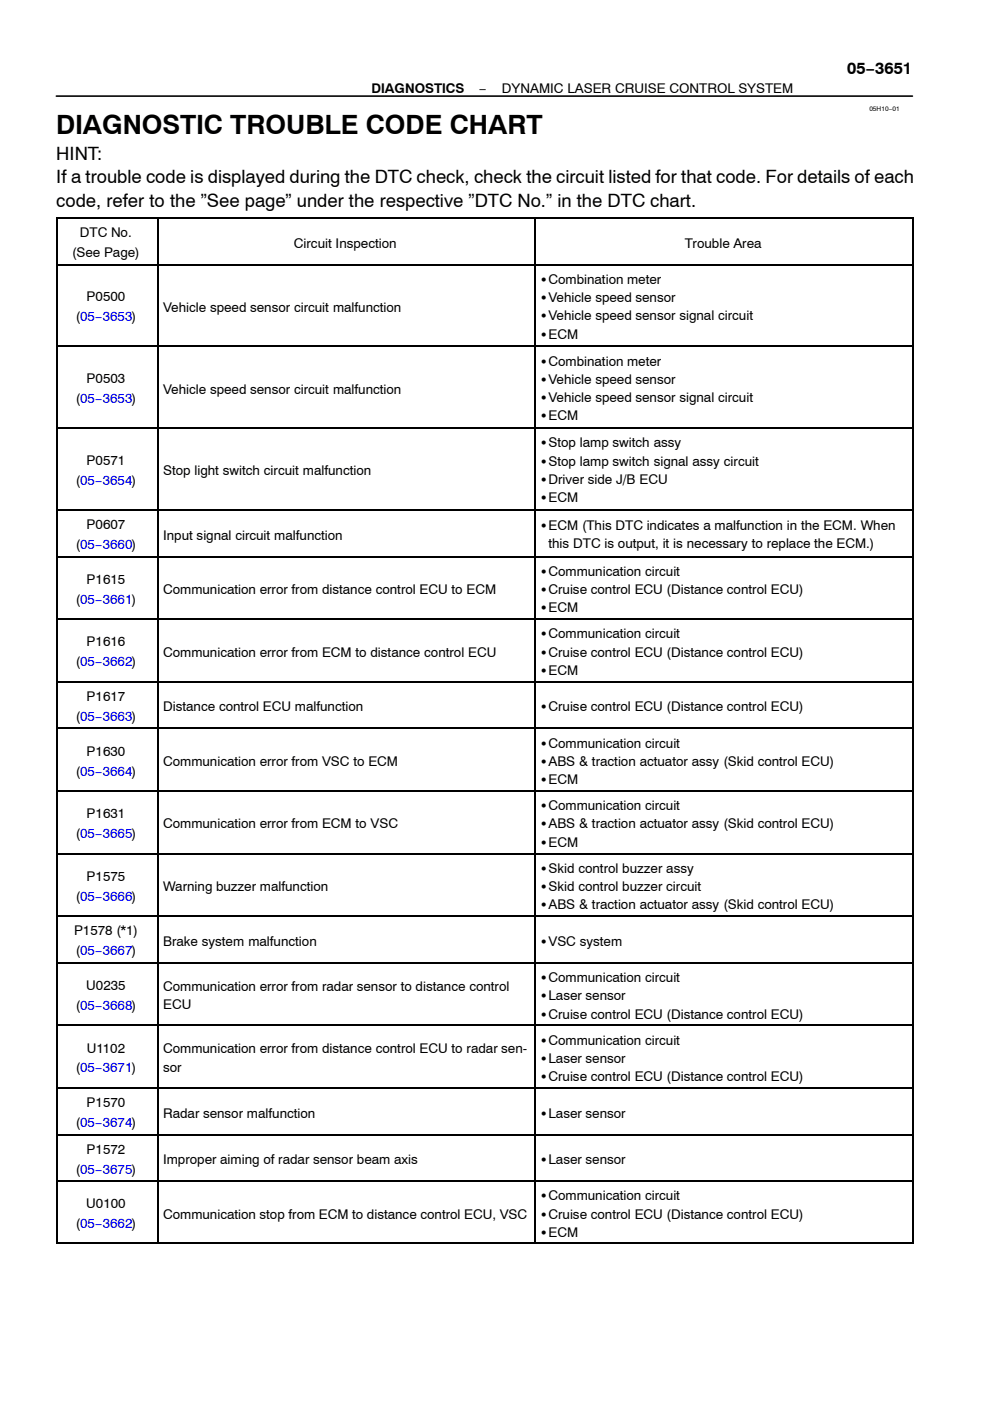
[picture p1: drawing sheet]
<svg xmlns="http://www.w3.org/2000/svg" width="210mm" height="297mm" viewBox="0 0 210 297" stroke-linecap="round" stroke-linejoin="round" font-family="sans-serif">
<defs><g id="words">
<text font-size="5.6" x="11.9" y="28.3">DIAGNOSTIC TROUBLE CODE CHART</text>
<g font-size="3.9">
<text x="11.9" y="33.8">HINT:</text>
<text x="11.9" y="38.9">If a trouble code is displayed during the DTC check, check the circuit listed for that code. For details of each</text>
<text x="11.9" y="44">code, refer to the ”See page” under the respective ”DTC No.” in the DTC chart.</text>
</g>
<text font-size="3.5" x="179.6" y="15.7">05−3651</text>
<g font-size="2.8">
<text x="78.8" y="19.6">DIAGNOSTICS</text>
<text x="101.5" y="19.6">−</text>
<text x="106.4" y="19.6">DYNAMIC LASER CRUISE CONTROL SYSTEM</text>
<text x="16.9" y="50.3">DTC No.</text>
<text x="62.3" y="52.5">Circuit Inspection</text>
<text x="145.2" y="52.5">Trouble Area</text>
<text x="15.3" y="54.5">(See Page)</text>
<text x="18.4" y="63.9">P0500</text>
<text x="114.7" y="60.2">SCombination meter</text>
<text x="114.7" y="64.1">SVehicle speed sensor</text>
<text x="16" y="68.1">(05−3653)</text>
<text x="34.6" y="66.1">Vehicle speed sensor circuit malfunction</text>
<text x="114.7" y="67.9">SVehicle speed sensor signal circuit</text>
<text x="114.7" y="71.8">SECM</text>
<text x="114.7" y="77.5">SCombination meter</text>
<text x="18.4" y="81.3">P0503</text>
<text x="34.6" y="83.5">Vehicle speed sensor circuit malfunction</text>
<text x="114.7" y="81.4">SVehicle speed sensor</text>
<text x="16" y="85.5">(05−3653)</text>
<text x="114.7" y="85.3">SVehicle speed sensor signal circuit</text>
<text x="114.7" y="89.1">SECM</text>
<text x="114.7" y="94.8">SStop lamp switch assy</text>
<text x="18.4" y="98.6">P0571</text>
<text x="34.6" y="100.8">Stop light switch circuit malfunction</text>
<text x="114.7" y="98.7">SStop lamp switch signal assy circuit</text>
<text x="16" y="102.8">(05−3654)</text>
<text x="114.7" y="102.6">SDriver side J/B ECU</text>
<text x="114.7" y="106.4">SECM</text>
<text x="18.4" y="112.2">P0607</text>
<text x="114.7" y="112.4">SECM (This DTC indicates a malfunction in the ECM. When</text>
<text x="16" y="116.4">(05−3660)</text>
<text x="34.6" y="114.4">Input signal circuit malfunction</text>
<text x="116.3" y="116.3">this DTC is output, it is necessary to replace the ECM.)</text>
<text x="18.4" y="123.8">P1615</text>
<text x="34.6" y="126">Communication error from distance control ECU to ECM</text>
<text x="114.7" y="122.1">SCommunication circuit</text>
<text x="114.7" y="126">SCruise control ECU (Distance control ECU)</text>
<text x="16" y="128">(05−3661)</text>
<text x="114.7" y="129.8">SECM</text>
<text x="18.4" y="137">P1616</text>
<text x="114.7" y="135.4">SCommunication circuit</text>
<text x="16" y="141.3">(05−3662)</text>
<text x="34.6" y="139.2">Communication error from ECM to distance control ECU</text>
<text x="114.7" y="139.2">SCruise control ECU (Distance control ECU)</text>
<text x="114.7" y="143.1">SECM</text>
<text x="18.4" y="148.6">P1617</text>
<text x="16" y="152.8">(05−3663)</text>
<text x="34.6" y="150.8">Distance control ECU malfunction</text>
<text x="114.7" y="150.8">SCruise control ECU (Distance control ECU)</text>
<text x="18.4" y="160.2">P1630</text>
<text x="114.7" y="158.5">SCommunication circuit</text>
<text x="16" y="164.4">(05−3664)</text>
<text x="34.6" y="162.4">Communication error from VSC to ECM</text>
<text x="114.7" y="162.4">SABS &amp; traction actuator assy (Skid control ECU)</text>
<text x="114.7" y="166.3">SECM</text>
<text x="18.4" y="173.5">P1631</text>
<text x="114.7" y="171.8">SCommunication circuit</text>
<text x="16" y="177.7">(05−3665)</text>
<text x="34.6" y="175.7">Communication error from ECM to VSC</text>
<text x="114.7" y="175.7">SABS &amp; traction actuator assy (Skid control ECU)</text>
<text x="114.7" y="179.5">SECM</text>
<text x="114.7" y="185.1">SSkid control buzzer assy</text>
<text x="16" y="191">(05−3666)</text>
<text x="18.4" y="186.7">P1575</text>
<text x="34.6" y="188.9">Warning buzzer malfunction</text>
<text x="114.7" y="188.9">SSkid control buzzer circuit</text>
<text x="114.7" y="192.8">SABS &amp; traction actuator assy (Skid control ECU)</text>
<text x="15.7" y="198.3">P1578 (*1)</text>
<text x="16" y="202.5">(05−3667)</text>
<text x="34.6" y="200.5">Brake system malfunction</text>
<text x="114.7" y="200.5">SVSC system</text>
<text x="18.3" y="209.9">U0235</text>
<text x="114.7" y="208.2">SCommunication circuit</text>
<text x="16" y="214.1">(05−3668)</text>
<text x="34.6" y="210.1">Communication error from radar sensor to distance control</text>
<text x="34.6" y="214">ECU</text>
<text x="114.7" y="212.1">SLaser sensor</text>
<text x="114.7" y="216">SCruise control ECU (Distance control ECU)</text>
<text x="114.7" y="221.5">SCommunication circuit</text>
<text x="16" y="227.4">(05−3671)</text>
<text x="18.4" y="223.2">U1102</text>
<text x="34.6" y="223.3">Communication error from distance control ECU to radar sen-</text>
<text x="34.6" y="227.2">sor</text>
<text x="114.7" y="225.4">SLaser sensor</text>
<text x="114.7" y="229.2">SCruise control ECU (Distance control ECU)</text>
<text x="16" y="239">(05−3674)</text>
<text x="18.4" y="234.8">P1570</text>
<text x="34.6" y="237">Radar sensor malfunction</text>
<text x="114.7" y="237">SLaser sensor</text>
<text x="18.4" y="244.6">P1572</text>
<text x="16" y="248.8">(05−3675)</text>
<text x="34.6" y="246.8">Improper aiming of radar sensor beam axis</text>
<text x="114.7" y="246.8">SLaser sensor</text>
<text x="18.3" y="256.2">U0100</text>
<text x="114.7" y="254.5">SCommunication circuit</text>
<text x="16" y="260.4">(05−3662)</text>
<text x="34.6" y="258.4">Communication stop from ECM to distance control ECU, VSC</text>
<text x="114.7" y="258.4">SCruise control ECU (Distance control ECU)</text>
<text x="114.7" y="262.3">SECM</text>
</g>
<text font-size="1.4" x="184.3" y="23.6">05H10−01</text>
</g></defs>
<g fill="none" stroke="#000" stroke-width=".34">
<path d="M11.9 20.4h181.6M11.9 46.2h181.9M11.9 56.1h181.9M12.1 46.1v217.5M33.4 46.1v217.5M113.5 46.1v217.5M193.6 46.1v217.5M11.9 73.5h181.9M11.9 90.8h181.9M11.9 108.1h181.9M11.9 118h181.9M11.9 131.3h181.9"/>
<path d="M11.9 144.5h181.9M11.9 154.4h181.9M11.9 167.7h181.9M11.9 181h181.9M11.9 194.2h181.9M11.9 204.1h181.9M11.9 217.4h181.9M11.9 230.7h181.9M11.9 240.6h181.9M11.9 250.5h181.9M11.9 263.5h181.9"/>
</g>
<use href="#words"/>
</svg>
